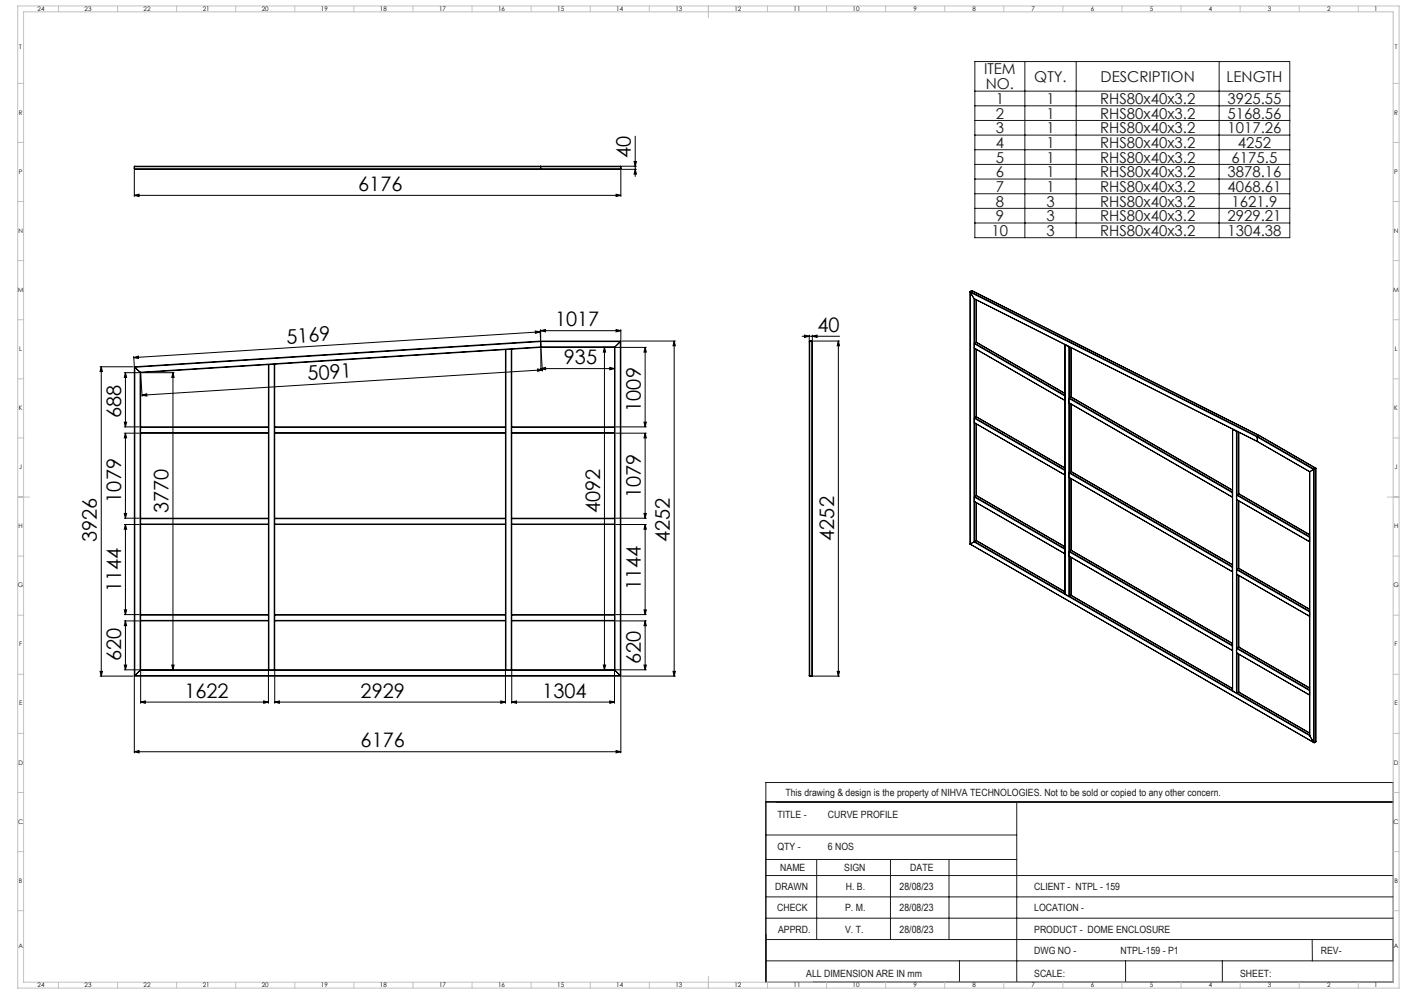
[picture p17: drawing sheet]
<svg xmlns="http://www.w3.org/2000/svg" width="1189mm" height="841mm" viewBox="0 0 1189 841" stroke-linecap="round" stroke-linejoin="round" font-family="sans-serif">
<defs><g id="words">
<g font-size="16.9">
<text x="534" y="134" transform="rotate(-90 534 134)">40</text>
<text x="303" y="162">6176</text>
<text x="470" y="276">1017</text>
<text x="692" y="281">40</text>
<text x="243" y="291" transform="rotate(-4 243 291)">5169</text>
<text x="477" y="308">935</text>
<text x="261" y="322" transform="rotate(-4 261 322)">5091</text>
<text x="102" y="353" transform="rotate(-90 102 353)">688</text>
<text x="542" y="348" transform="rotate(-90 542 348)">1009</text>
<text x="102" y="425" transform="rotate(-90 102 425)">1079</text>
<text x="542" y="422" transform="rotate(-90 542 422)">1079</text>
<text x="143" y="434" transform="rotate(-90 143 434)">3770</text>
<text x="508" y="434" transform="rotate(-90 508 434)">4092</text>
<text x="82" y="458" transform="rotate(-90 82 458)">3926</text>
<text x="567" y="458" transform="rotate(-90 567 458)">4252</text>
<text x="706" y="458" transform="rotate(-90 706 458)">4252</text>
<text x="102" y="501" transform="rotate(-90 102 501)">1144</text>
<text x="542" y="499" transform="rotate(-90 542 499)">1144</text>
<text x="102" y="559" transform="rotate(-90 102 559)">620</text>
<text x="542" y="562" transform="rotate(-90 542 562)">620</text>
<text x="156" y="590">1622</text>
<text x="305" y="590">2929</text>
<text x="459" y="590">1304</text>
<text x="305" y="632">6176</text>
</g>
<g font-size="12.7" fill="#191924">
<text x="833" y="63">ITEM</text>
<text x="875" y="69">QTY.</text>
<text x="931" y="69">DESCRIPTION</text>
<text x="1038" y="69">LENGTH</text>
<text x="834" y="76">NO.</text>
<text x="843" y="88">1</text>
<text x="886" y="88">1</text>
<text x="931" y="88">RHS80x40x3.2</text>
<text x="1039" y="88">3925.55</text>
<text x="843" y="100">2</text>
<text x="886" y="100">1</text>
<text x="931" y="100">RHS80x40x3.2</text>
<text x="1039" y="100">5168.56</text>
<text x="843" y="113">3</text>
<text x="886" y="113">1</text>
<text x="931" y="113">RHS80x40x3.2</text>
<text x="1039" y="113">1017.26</text>
<text x="843" y="125">4</text>
<text x="886" y="125">1</text>
<text x="931" y="125">RHS80x40x3.2</text>
<text x="1048" y="125">4252</text>
<text x="843" y="138">5</text>
<text x="886" y="138">1</text>
<text x="931" y="138">RHS80x40x3.2</text>
<text x="1042" y="138">6175.5</text>
<text x="843" y="150">6</text>
<text x="886" y="150">1</text>
<text x="931" y="150">RHS80x40x3.2</text>
<text x="1039" y="150">3878.16</text>
<text x="843" y="162">7</text>
<text x="886" y="162">1</text>
<text x="931" y="162">RHS80x40x3.2</text>
<text x="1039" y="162">4068.61</text>
<text x="843" y="175">8</text>
<text x="886" y="175">3</text>
<text x="931" y="175">RHS80x40x3.2</text>
<text x="1042" y="175">1621.9</text>
<text x="843" y="187">9</text>
<text x="886" y="187">3</text>
<text x="931" y="187">RHS80x40x3.2</text>
<text x="1039" y="187">2929.21</text>
<text x="839" y="200">10</text>
<text x="886" y="200">3</text>
<text x="931" y="200">RHS80x40x3.2</text>
<text x="1039" y="200">1304.38</text>
</g>
<g font-size="8.5" fill="#191924">
<text x="665" y="674">This drawing &amp; design is the property of NIHVA TECHNOLOGIES. Not to be sold or copied to any other concern.</text>
<text x="658" y="692">TITLE -</text>
<text x="701" y="692">CURVE PROFILE</text>
<text x="658" y="719">QTY -</text>
<text x="701" y="719">6 NOS</text>
<text x="660" y="737">NAME</text>
<text x="714" y="737">SIGN</text>
<text x="770" y="737">DATE</text>
<text x="656" y="753">DRAWN</text>
<text x="716" y="753">H. B.</text>
<text x="761" y="753">28/08/23</text>
<text x="875" y="753">CLIENT - NTPL - 159</text>
<text x="658" y="771">CHECK</text>
<text x="715" y="771">P. M.</text>
<text x="761" y="771">28/08/23</text>
<text x="875" y="771">LOCATION -</text>
<text x="659" y="789">APPRD.</text>
<text x="715" y="789">V. T.</text>
<text x="761" y="789">28/08/23</text>
<text x="875" y="789">PRODUCT - DOME ENCLOSURE</text>
<text x="875" y="807">DWG NO -</text>
<text x="948" y="807">NTPL-159 - P1</text>
<text x="1118" y="807">REV-</text>
<text x="682" y="826">ALL DIMENSION ARE IN mm</text>
<text x="875" y="826">SCALE:</text>
<text x="1049" y="826">SHEET:</text>
</g>
<g font-size="5.3">
<text x="32" y="9">24</text>
<text x="72" y="9">23</text>
<text x="122" y="9">22</text>
<text x="172" y="9">21</text>
<text x="222" y="9">20</text>
<text x="272" y="9">19</text>
<text x="322" y="9">18</text>
<text x="372" y="9">17</text>
<text x="422" y="9">16</text>
<text x="472" y="9">15</text>
<text x="522" y="9">14</text>
<text x="572" y="9">13</text>
<text x="622" y="9">12</text>
<text x="672" y="9">11</text>
<text x="722" y="9">10</text>
<text x="773" y="9">9</text>
<text x="823" y="9">8</text>
<text x="873" y="9">7</text>
<text x="923" y="9">6</text>
<text x="973" y="9">5</text>
<text x="1023" y="9">4</text>
<text x="1073" y="9">3</text>
<text x="1123" y="9">2</text>
<text x="1163" y="9">1</text>
<text x="16" y="42">T</text>
<text x="1180" y="42">T</text>
<text x="16" y="97">R</text>
<text x="1180" y="97">R</text>
<text x="16" y="147">P</text>
<text x="1180" y="147">P</text>
<text x="16" y="197">N</text>
<text x="1180" y="197">N</text>
<text x="15" y="247">M</text>
<text x="1179" y="247">M</text>
<text x="16" y="297">L</text>
<text x="1180" y="297">L</text>
<text x="16" y="347">K</text>
<text x="1180" y="347">K</text>
<text x="16" y="397">J</text>
<text x="1180" y="397">J</text>
<text x="16" y="447">H</text>
<text x="1180" y="447">H</text>
<text x="15" y="497">G</text>
<text x="1179" y="497">G</text>
<text x="16" y="547">F</text>
<text x="1180" y="547">F</text>
<text x="16" y="597">E</text>
<text x="1180" y="597">E</text>
<text x="16" y="647">D</text>
<text x="1180" y="647">D</text>
<text x="15" y="697">C</text>
<text x="1179" y="697">C</text>
<text x="16" y="747">B</text>
<text x="1180" y="747">B</text>
<text x="16" y="802">A</text>
<text x="1180" y="802">A</text>
<text x="32" y="835">24</text>
<text x="72" y="835">23</text>
<text x="122" y="835">22</text>
<text x="172" y="835">21</text>
<text x="222" y="835">20</text>
<text x="272" y="835">19</text>
<text x="322" y="835">18</text>
<text x="372" y="835">17</text>
<text x="422" y="835">16</text>
<text x="472" y="835">15</text>
<text x="522" y="835">14</text>
<text x="572" y="835">13</text>
<text x="622" y="835">12</text>
<text x="672" y="835">11</text>
<text x="722" y="835">10</text>
<text x="773" y="835">9</text>
<text x="823" y="835">8</text>
<text x="873" y="835">7</text>
<text x="923" y="835">6</text>
<text x="973" y="835">5</text>
<text x="1023" y="835">4</text>
<text x="1073" y="835">3</text>
<text x="1123" y="835">2</text>
<text x="1163" y="835">1</text>
</g>
</g></defs>
<g fill="none" stroke="#000" stroke-width=".85">
<path d="M538 115v34M537 137h2l-1 4zM114 143h.1M114 141h411M114 141v2M114 143h411M114 144v22M458 141v2M525 143h-411M525 141v2M525 144v22M526 143h13"/>
<path d="M526 141h13M538 143l1 4h-2zM114 165l4-1v2zM114 165h411M521 164l4 1-4 1zM821 247v213M821 247h.1M821 247l3 6M821 247l243 123M821 247l243 122M822 246h1M822 246l244 122"/>
<path d="M822 246l-1 1M824 253l240 121M824 253v205M824 253l240 120M825 253v37M826 254v36M457 280v8M458 280l4-1v2zM458 279v9M458 280h67M521 279l4 1-4 1zM525 279v9"/>
<path d="M428 296h.1M428 296v65M428 296l-196 12M428 296v271M433 296v271M433 296h-5M433 295v1M433 295v66M453 280l4 1-4 1zM457 281l-344 22M458 289h.1M458 289h67"/>
<path d="M458 289l-344 21M458 289l-344 22M458 289v4M458 293v1M458 294h62M458 294l-25 1M458 293l-339 22M458 293h62M512 294l1 4h-2zM512 294v273M520 294v67M520 293v1"/>
<path d="M520 293v274M521 294h26M525 289v283M525 289l-5 4M525 289h.1M526 289h46M546 294l1 4h-2zM546 294v67M571 289l1 4h-2zM571 289v283M679 284h32M681 284h4l-4 2z"/>
<path d="M685 284v4M685 289v283M685 289h2M687 289v283M687 284h4v2zM687 284v4M688 289h22M709 289l1 4h-2zM709 289v283M825 295l76 44M825 291v4M825 291l76 44"/>
<path d="M825 290v1M825 290l76 44M825 295v58M826 290h.1M826 290l75 43M826 296v57M826 290h-1M901 292h.1M901 292l4 1M903 292h.1M904 293h1M904 293l-3-1v211"/>
<path d="M904 293v211M905 293h.1M905 293v44M906 294v42M85 310h28M86 310l1 4h-2zM86 310v262M105 315h13M106 315l1 4h-2zM106 315v46M113 302l1 7M113 303l4-2v2z"/>
<path d="M114 310v1M114 310v262M114 311v261M114 311l5 4M119 315h.1M119 315v252M119 315v46M119 316l1 19M120 315h27M146 315l1 4h-2zM146 315v252M227 308h1"/>
<path d="M227 308v53M227 308l-108 7M228 308v259M232 308v259M232 308h-4M232 308h.1M232 308v53M455 312l4 1-4 1zM458 312l4-1v2zM458 313v-18l1 19M458 312h62M459 313l-339 21"/>
<path d="M516 311l4 1-4 1zM120 334l4-1v2zM901 339h.1M901 335v4M901 337h.1M901 335h.1M905 337v4M905 337l138 80M905 337h.1M905 337l138 79M906 336l137 79M906 336l-1 1"/>
<path d="M907 336h-1M907 336l136 79M105 357h2l-1 4zM545 357h2l-1 4zM825 358l76 44M825 354v4M825 354l76 44M825 353l76 45M825 353v1M825 358v62M826 353h.1M826 353l75 43"/>
<path d="M826 359v60M826 353h-1M905 341l138 80v-4M905 341h.1M905 341v59M906 342v57M105 361h13M105 367h13M106 367l1 4h-2zM106 367v71M119 366v1M119 361v1"/>
<path d="M119 361h108M119 367h108M119 362v4M119 367v71M119 366h108M119 362h108M227 366v1M227 361v1M227 362v4M227 367v71M232 366v1M232 361v1"/>
<path d="M232 361h196M232 367h196M232 362v4M232 367v71M232 366h196M232 362h196M428 366v1M428 361v1M428 362v4M428 367v71M433 361v1M433 366v1"/>
<path d="M433 362v4M433 367v71M433 361h87M433 367h87M433 366h87M433 362h87M520 361v1M520 366v1M520 362v4M520 367v71M521 361h26M521 367h26"/>
<path d="M546 367l1 4h-2zM546 367v71M1043 363v222M1043 363l3 2M1043 363h.1M1043 363l4 2M1045 364h.1M1046 365h1M1046 365v221M1047 365v54M1048 366v52M1064 370v3"/>
<path d="M1064 370l48 27M1064 373v1M1064 373l44 26M1064 374l44 25M1064 369v1M1064 369l48 28M1066 368l-2 1M1066 368l47 28M1066 368h.1M1066 368l48 28M901 398v4M901 400h.1"/>
<path d="M901 398h.1M905 400h.1M905 400l138 79M906 399l137 79M906 399l-1 1M1108 399h.1M1108 399v224M1112 397v231M1112 397l-4 2M1112 397h.1M1113 396v232M1113 396l-1 1"/>
<path d="M1114 396h-1M1114 396v231M826 419l75 43M826 419l-1 1M826 419l75 44M901 402h.1M905 404l138 80M905 400v4M905 400l138 80M905 404v62M906 405v61M1043 419h.1"/>
<path d="M1043 416v1M1043 417h.1M1047 419v4M1047 419l61 36M1047 419l61 35v1M1047 419h.1M1048 418l60 34M1048 418l-1 1M105 434h2l-1 4zM105 438h13M119 438v1M119 438h108"/>
<path d="M119 439v4M119 439h108M227 438v1M227 439v4M232 438v1M232 438h196M232 439v4M232 439h196M428 438v1M428 439v4M433 438v1M433 439v4"/>
<path d="M433 438h87M433 439h87M520 438v1M520 439v4M521 438h26M545 434h2l-1 4zM825 424l76 45M825 424l76 44M825 421l76 44M825 421v3M825 420l76 44v1M825 420v1"/>
<path d="M825 425v33M826 425v32M1043 420v1M1043 420h.1M1047 423h.1M1047 423l61 35M1047 423v59M1048 424v57M105 444h13M106 444l1 4h-2zM106 444v76M119 443v1"/>
<path d="M119 444h108M119 444v76M119 443h108M227 443v1M227 444v76M232 443v1M232 444h196M232 444v76M232 443h196M428 443v1M428 444v76M433 443v1"/>
<path d="M433 444v76M433 444h87M433 443h87M520 443v1M520 444v76M521 444h26M546 444l1 4h-2zM546 444v76M824 458l-3 2M824 458l284 165M825 458h-1M825 458l76 44"/>
<path d="M826 457l-1 1M826 457l75 44M826 457h.1M1108 454v4M1108 456h.1M1108 457h.1M1108 458h.1M1108 454h.1M821 460l291 168M821 460h.1M901 468v1M901 465v3"/>
<path d="M901 466h.1M901 467h.1M901 468h.1M901 464v1M905 471l138 79v-3M905 471h.1M905 467l138 80M905 467v4M905 466l138 80v1M905 466v1M905 471v33M906 466l137 78"/>
<path d="M906 466h-1M906 472v32M1043 480v4M1043 480h.1M1043 484h.1M1043 482h.1M1047 482l61 36v-1M1047 486h.1M1047 486l61 35M1047 482v4M1047 482h.1M1047 482l61 35"/>
<path d="M1047 486v62M1048 481l60 34M1048 481l60 35M1048 487v60M1048 481l-1 1M105 516h2l-1 4zM545 516h2l-1 4zM901 502v1M901 503l3 1M904 504h1M905 504l138 80M906 504h-1"/>
<path d="M906 504l137 79M906 504l137 78M1108 519h.1M1108 520h.1M1108 517v4M105 520h13M105 525h13M106 525l1 4h-2zM106 525v42M119 525h.1M119 520h.1M119 525h108"/>
<path d="M119 520h108M119 520v5M119 525v42M227 525h.1M227 520h.1M227 520v5M227 525v42M232 520h.1M232 525h.1M232 525h196M232 520h196M232 520v5"/>
<path d="M232 525v42M428 520h.1M428 525h.1M428 520v5M428 525v42M433 520h.1M433 525h.1M433 520v5M433 525v42M433 525h87M433 520h87M520 520h.1"/>
<path d="M520 525h.1M520 520v5M520 525v42M521 525h26M521 520h26M546 525l1 4h-2zM546 525v42M1108 521h.1M1043 550h.1M1043 548h.1M1043 549h.1M1043 546h.1"/>
<path d="M1047 549l61 35M1047 552l61 36M1047 549v3M1047 548v1M1047 548l61 36M1047 553v33M1048 547l60 35M1048 553v33M1048 547l-1 1M85 572h28M85 568h2l-1 4zM105 563h2l-1 4z"/>
<path d="M105 567h13M114 573v64M114 572h411M114 572h.1M119 567l-5 5M119 567h401M119 568v27M119 567h.1M119 567h108M145 563h2l-1 4zM227 568v27M227 567h1"/>
<path d="M228 567h4M232 567h.1M232 568v27M232 567h196M428 567h.1M428 568v27M428 567h5M433 567h.1M433 568v27M433 567h87M511 563h2l-1 4zM520 568v27"/>
<path d="M520 567h.1M520 567l5 5M521 567h26M525 572h.1M525 573v64M526 572h46M545 563h2l-1 4zM570 568h2l-1 4zM685 572h2M687 572h.1M688 572h22M708 568h2l-1 4z"/>
<path d="M119 594l4-1v2zM119 594h108M223 593l4 1-4 1zM232 594l4-1v2zM232 594h196M424 593l4 1-4 1zM433 594l4-1v2zM433 594h87M516 593l4 1-4 1zM1043 585l3 1M1046 586h1M1047 586l61 36"/>
<path d="M1048 586h-1M1048 586l60 34M1048 585v1M1108 588h.1M1108 586h.1M1108 584v4M114 636l4-1v2zM114 636h411M521 635l4 1-4 1zM1108 622v1zM1108 623l4 5M1112 628h.1"/>
<path d="M1113 628h-1M1114 627l-1 1M648 678v153"/>
</g>
<g fill="none" stroke="#191924" stroke-width=".85">
<path d="M825 52h266v149h-266zM867 52v149M911 52v149M1032 52v149M825 77h266M825 90h266M825 102h266M825 114h266M825 127h266M825 139h266M825 151h266M825 164h266"/>
<path d="M825 176h266M825 189h266M648 662h531v169h-531zM648 678h531M860 678v153M648 706h212M648 727h212M691 727v68M754 727v68M803 727v68M648 759h531M648 741h531"/>
<path d="M648 777h531M648 795h531M1110 795l1 18M648 813h531M812 813v18M953 813v18M1034 813v18"/>
</g>
<g fill="none" stroke="#c0c0c0" stroke-width=".85">
<path d="M15 5h1169v831h-1169zM20 10h1159v821h-1159zM49 5v5M99 5v5M149 5v5M199 5v5M249 5v5M299 5v5M349 5v5M399 5v5M449 5v5M499 5v5"/>
<path d="M549 5v5M599 5v10M649 5v5M699 5v5M749 5v5M799 5v5M849 5v5M899 5v5M949 5v5M999 5v5M1049 5v5M1099 5v5"/>
<path d="M1149 5v5M15 71h5M1179 71h5M15 121h5M1179 121h5M15 171h5M1179 171h5M15 221h5M1179 221h5M15 271h5M1179 271h5M15 321h5"/>
<path d="M1179 321h5M15 371h5M1179 371h5M15 421h10M1174 421h10M15 471h5M1179 471h5M15 521h5M1179 521h5M15 571h5M1179 571h5M15 621h5"/>
<path d="M1179 621h5M15 671h5M1179 671h5M15 721h5M1179 721h5M15 771h5M1179 771h5M49 831v5M99 831v5M149 831v5M199 831v5M249 831v5"/>
<path d="M299 831v5M349 831v5M399 831v5M449 831v5M499 831v5M549 831v5M599 826v10M649 831v5M699 831v5M749 831v5M799 831v5M849 831v5"/>
<path d="M899 831v5M949 831v5M999 831v5M1049 831v5M1099 831v5M1149 831v5"/>
</g>
<g fill="#000">
<path d="M521 164l4 1-4 1zM114 165l4-1v2z"/>
<path d="M521 279l4 1-4 1zM458 280l4-1v2z"/>
<path d="M453 280l4 1-4 1zM113 303l4-2v2z"/>
<path d="M546 294l1 4h-2zM545 357h2l-1 4zM546 367l1 4h-2zM545 434h2l-1 4zM546 444l1 4h-2zM545 516h2l-1 4z"/>
<path d="M571 289l1 4h-2zM570 568h2l-1 4zM106 315l1 4h-2zM105 357h2l-1 4zM106 367l1 4h-2zM105 434h2l-1 4zM106 444l1 4h-2zM105 516h2l-1 4z"/>
<path d="M681 284h4l-4 2zM687 284h4v2z"/>
<path d="M86 310l1 4h-2zM85 568h2l-1 4z"/>
<path d="M146 315l1 4h-2zM145 563h2l-1 4z"/>
<path d="M455 312l4 1-4 1zM120 334l4-1v2z"/>
<path d="M516 311l4 1-4 1zM458 312l4-1v2z"/>
<path d="M546 525l1 4h-2zM545 563h2l-1 4z"/>
<path d="M105 563h2l-1 4zM106 525l1 4h-2z"/>
<path d="M511 563h2l-1 4zM512 294l1 4h-2zM538 143l1 4h-2zM537 137h2l-1 4z"/>
<path d="M708 568h2l-1 4zM709 289l1 4h-2z"/>
<path d="M119 594l4-1v2zM223 593l4 1-4 1z"/>
<path d="M232 594l4-1v2zM424 593l4 1-4 1z"/>
<path d="M433 594l4-1v2zM516 593l4 1-4 1z"/>
<path d="M114 636l4-1v2zM521 635l4 1-4 1z"/>
</g>
<use href="#words"/>
</svg>
